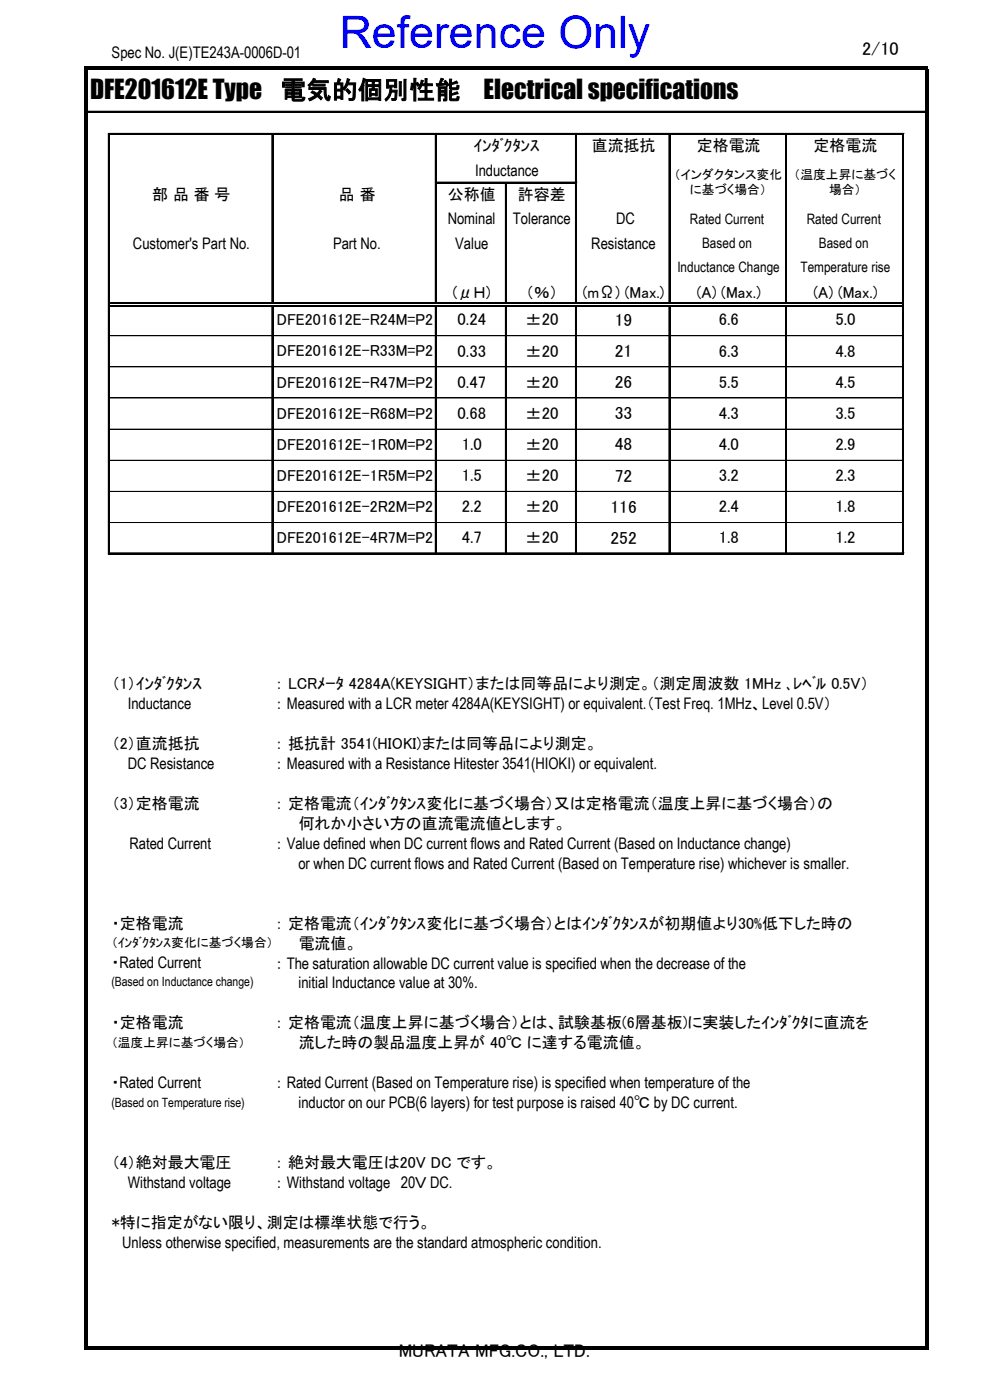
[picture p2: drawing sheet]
<svg xmlns="http://www.w3.org/2000/svg" width="219mm" height="309mm" viewBox="0 0 219 309" stroke-linecap="round" stroke-linejoin="round" font-family="sans-serif">
<defs><g id="words">
<text font-size="9.9" fill="#00f" x="75" y="10.6">Reference Only</text>
<g font-size="5.6">
<text x="19.9" y="21.9">DFE201612E Type</text>
<text x="62" y="21.9">電気的個別性能</text>
<text x="106.9" y="21.9">Electrical specifications</text>
</g>
<g font-size="4.1">
<text x="190.5" y="12.2">2/10</text>
<text x="88.1" y="299.9">MURATA MFG.CO., LTD.</text>
</g>
<g font-size="3.9">
<text x="135.8" y="72">19</text>
<text x="135.8" y="78.9">21</text>
<text x="135.8" y="85.8">26</text>
<text x="135.8" y="92.7">33</text>
<text x="135.8" y="99.5">48</text>
<text x="135.8" y="106.4">72</text>
<text x="134.9" y="113.3">116</text>
<text x="134.9" y="120.2">252</text>
</g>
<g font-size="3.7">
<text x="101.1" y="71.9">0.24</text>
<text x="116" y="71.9">±20</text>
<text x="158.8" y="71.9">6.6</text>
<text x="184.6" y="71.9">5.0</text>
<text x="101.1" y="78.8">0.33</text>
<text x="116" y="78.8">±20</text>
<text x="158.8" y="78.8">6.3</text>
<text x="184.6" y="78.8">4.8</text>
<text x="101.1" y="85.7">0.47</text>
<text x="116" y="85.7">±20</text>
<text x="158.8" y="85.7">5.5</text>
<text x="184.6" y="85.7">4.5</text>
<text x="101.1" y="92.6">0.68</text>
<text x="116" y="92.6">±20</text>
<text x="158.8" y="92.6">4.3</text>
<text x="184.6" y="92.6">3.5</text>
<text x="102" y="99.5">1.0</text>
<text x="116" y="99.5">±20</text>
<text x="158.8" y="99.5">4.0</text>
<text x="184.6" y="99.5">2.9</text>
<text x="102" y="106.3">1.5</text>
<text x="116" y="106.3">±20</text>
<text x="158.8" y="106.3">3.2</text>
<text x="184.6" y="106.3">2.3</text>
<text x="102" y="113.2">2.2</text>
<text x="116" y="113.2">±20</text>
<text x="158.8" y="113.2">2.4</text>
<text x="184.6" y="113.2">1.8</text>
<text x="102" y="120.1">4.7</text>
<text x="116" y="120.1">±20</text>
<text x="158.8" y="120.1">1.8</text>
<text x="184.6" y="120.1">1.2</text>
</g>
<g font-size="3.5">
<text x="24.7" y="12.8">Spec No. J(E)TE243A-0006D-01</text>
<text x="104.6" y="33.5">ｲﾝﾀﾞｸﾀﾝｽ</text>
<text x="130.7" y="33.5">直流抵抗</text>
<text x="153.9" y="33.5">定格電流</text>
<text x="179.7" y="33.5">定格電流</text>
<text x="105" y="38.8">Inductance</text>
<text x="33.7" y="44.2">部 品 番 号</text>
<text x="74.9" y="44.2">品 番</text>
<text x="98.9" y="44.2">公称値</text>
<text x="114.4" y="44.2">許容差</text>
<text x="98.9" y="49.6">Nominal</text>
<text x="113.3" y="49.6">Tolerance</text>
<text x="136.1" y="49.6">DC</text>
<text x="29.4" y="55">Customer's Part No.</text>
<text x="73.6" y="55">Part No.</text>
<text x="100.6" y="55.1">Value</text>
<text x="130.6" y="55">Resistance</text>
<text x="100" y="65.9">(μＨ)</text>
<text x="116.2" y="65.8">（％）</text>
<text x="128.7" y="65.8">(mΩ) (Max.)</text>
<text x="153.9" y="65.8">(A) (Max.)</text>
<text x="179.7" y="65.8">(A) (Max.)</text>
<text x="61.1" y="71.9">DFE201612E-R24M=P2</text>
<text x="61.1" y="78.8">DFE201612E-R33M=P2</text>
<text x="61.1" y="85.6">DFE201612E-R47M=P2</text>
<text x="61.1" y="92.5">DFE201612E-R68M=P2</text>
<text x="61.1" y="99.4">DFE201612E-1R0M=P2</text>
<text x="61.1" y="106.3">DFE201612E-1R5M=P2</text>
<text x="61.1" y="113.2">DFE201612E-2R2M=P2</text>
<text x="61.1" y="120.1">DFE201612E-4R7M=P2</text>
<text x="24.7" y="152.3">（1）ｲﾝﾀﾞｸﾀﾝｽ</text>
<text x="60.8" y="152.3">： LCRﾒｰﾀ 4284A(KEYSIGHT）または同等品により測定。（測定周波数 1MHz ､ﾚﾍﾞﾙ 0.5V）</text>
<text x="28.2" y="156.7">Inductance</text>
<text x="60.8" y="156.7">： Measured with a LCR meter 4284A(KEYSIGHT) or equivalent.（Test Freq. 1MHz、Level 0.5V）</text>
<text x="24.7" y="165.6">（2）直流抵抗</text>
<text x="60.8" y="165.6">： 抵抗計 3541(HIOKI)または同等品により測定。</text>
<text x="28.2" y="169.9">DC Resistance</text>
<text x="60.8" y="170">： Measured with a Resistance Hitester 3541(HIOKI) or equivalent.</text>
<text x="24.7" y="178.8">（3）定格電流</text>
<text x="60.8" y="178.8">： 定格電流（ｲﾝﾀﾞｸﾀﾝｽ変化に基づく場合）又は定格電流（温度上昇に基づく場合）の</text>
<text x="66" y="183.2">何れか小さい方の直流電流値とします。</text>
<text x="28.6" y="187.6">Rated Current</text>
<text x="60.8" y="187.6">： Value defined when DC current flows and Rated Current (Based on Inductance change)</text>
<text x="65.9" y="192">or when DC current flows and Rated Current (Based on Temperature rise) whichever is smaller.</text>
<text x="24.7" y="205.3">・定格電流</text>
<text x="60.8" y="205.3">： 定格電流（ｲﾝﾀﾞｸﾀﾝｽ変化に基づく場合）とはｲﾝﾀﾞｸﾀﾝｽが初期値より30%低下した時の</text>
<text x="66" y="209.7">電流値。</text>
<text x="24.7" y="213.9">・Rated Current</text>
<text x="60.8" y="214.1">： The saturation allowable DC current value is specified when the decrease of the</text>
<text x="65.9" y="218.5">initial Inductance value at 30%.</text>
<text x="24.7" y="227.3">・定格電流</text>
<text x="60.8" y="227.3">： 定格電流（温度上昇に基づく場合）とは、試験基板(6層基板)に実装したｲﾝﾀﾞｸﾀに直流を</text>
<text x="66" y="231.7">流した時の製品温度上昇が 40℃ に達する電流値。</text>
<text x="24.7" y="240.5">・Rated Current</text>
<text x="60.8" y="240.5">： Rated Current (Based on Temperature rise) is specified when temperature of the</text>
<text x="65.9" y="245">inductor on our PCB(6 layers) for test purpose is raised 40℃ by DC current.</text>
<text x="24.7" y="258.2">（4）絶対最大電圧</text>
<text x="28.2" y="262.5">Withstand voltage</text>
<text x="60.8" y="258.2">： 絶対最大電圧は20V DC です。</text>
<text x="60.8" y="262.6">： Withstand voltage 20Ｖ DC.</text>
<text x="24.7" y="271.4">*特に指定がない限り、測定は標準状態で行う。</text>
<text x="27" y="275.8">Unless otherwise specified, measurements are the standard atmospheric condition.</text>
</g>
<g font-size="3.2">
<text x="152.4" y="49.4">Rated Current</text>
<text x="178.2" y="49.4">Rated Current</text>
<text x="155.1" y="54.8">Based on</text>
<text x="180.9" y="54.8">Based on</text>
<text x="149.7" y="60.2">Inductance Change</text>
<text x="176.9" y="60.2">Temperature rise</text>
</g>
<g font-size="2.8">
<text x="148.9" y="39.7">（インダクタンス変化</text>
<text x="175.4" y="39.7">（温度上昇に基づく</text>
<text x="152.4" y="42.9">に基づく場合）</text>
<text x="183.2" y="42.9">場合）</text>
<text x="24.6" y="209.4">（ｲﾝﾀﾞｸﾀﾝｽ変化に基づく場合）</text>
<text x="24.6" y="217.8">(Based on Inductance change)</text>
<text x="24.6" y="231.5">（温度上昇に基づく場合）</text>
<text x="24.6" y="244.6">(Based on Temperature rise)</text>
</g>
</g></defs>
<g fill="none" stroke="#000" stroke-width=".22">
<path d="M19.3 24.6h185M23.9 29.5v93M24.3 29.5h175.4M60.1 29.8v37M96.2 29.8v37M127.1 29.8v37M147.8 29.8v37M173.6 29.8v37M199.4 29.8v92.7M96.5 40.2h30.9M111.7 40.6v26.2M24.3 74.2h35.7"/>
<path d="M60.1 67.9v54.6M60.4 74.2h35.8M60.4 74.2h35.7M96.2 67.9v54.6M96.5 74.2h15.1M111.7 67.9v54.6M112 74.2h15.1M127.1 67.9v54.6M127.5 74.2h20.3M127.5 74.2h20.2M147.8 67.9v54.6M148.1 74.2h25.5"/>
<path d="M148.1 74.2h25.4M173.6 67.9v54.6M173.9 74.2h25.5M173.9 74.2h25.4M24.3 81.1h35.7M24.3 88h35.7M24.3 94.9h35.7M60.4 81.1h35.8M60.4 88h35.8M60.4 94.9h35.8M96.5 81.1h15.1M96.5 88h15.1"/>
<path d="M96.5 94.9h15.1M112 81.1h15.1M112 88h15.1M112 94.9h15.1M127.5 81.1h20.3M127.5 88h20.3M127.5 94.9h20.3M148.1 81.1h25.5M148.1 88h25.5M148.1 94.9h25.5M173.9 81.1h25.5M173.9 88h25.5"/>
<path d="M173.9 94.9h25.5M24.3 101.7h35.7M24.3 108.6h35.7M24.3 115.5h35.7M60.4 101.7h35.8M60.4 108.6h35.8M60.4 115.5h35.8M96.5 101.7h15.1M96.5 108.6h15.1M96.5 115.5h15.1M112 101.7h15.1M112 108.6h15.1"/>
<path d="M112 115.5h15.1M127.5 101.7h20.3M127.5 108.6h20.3M127.5 115.5h20.3M148.1 101.7h25.5M148.1 108.6h25.5M148.1 115.5h25.5M173.9 101.7h25.5M173.9 108.6h25.5M173.9 115.5h25.5M24.3 122.2h175.4"/>
</g>
<g fill="none" stroke="#000" stroke-width=".35">
<path d="M19.3 24.7h185M24.1 29.5v93M24.3 29.6h175.4M60.2 29.8v37M96.3 29.8v37M127.3 29.8v37M147.9 29.8v37M173.7 29.8v37M199.5 29.8v92.7M96.5 40.4h31M111.8 40.6v26.2M24.3 67h175.1"/>
<path d="M24.3 67.7h175.1M60.2 67.8v54.7M96.3 67.8v54.7M111.8 67.8v54.7M127.3 67.8v54.7M147.9 67.8v54.7M173.7 67.8v54.7M24.3 122.3h175.4"/>
</g>
<g fill="#000">
<path d="M19.3 14.6h185.8v.7h-185.8z" fill-rule="evenodd"/>
<path d="M18.6 14.6h.7v283.8h-.7z" fill-rule="evenodd"/>
<path d="M19.3 297.7h185.8v.7h-185.8z" fill-rule="evenodd"/>
<path d="M204.3 15.3h.8v283.1h-.8z" fill-rule="evenodd"/>
</g>
<use href="#words"/>
</svg>
